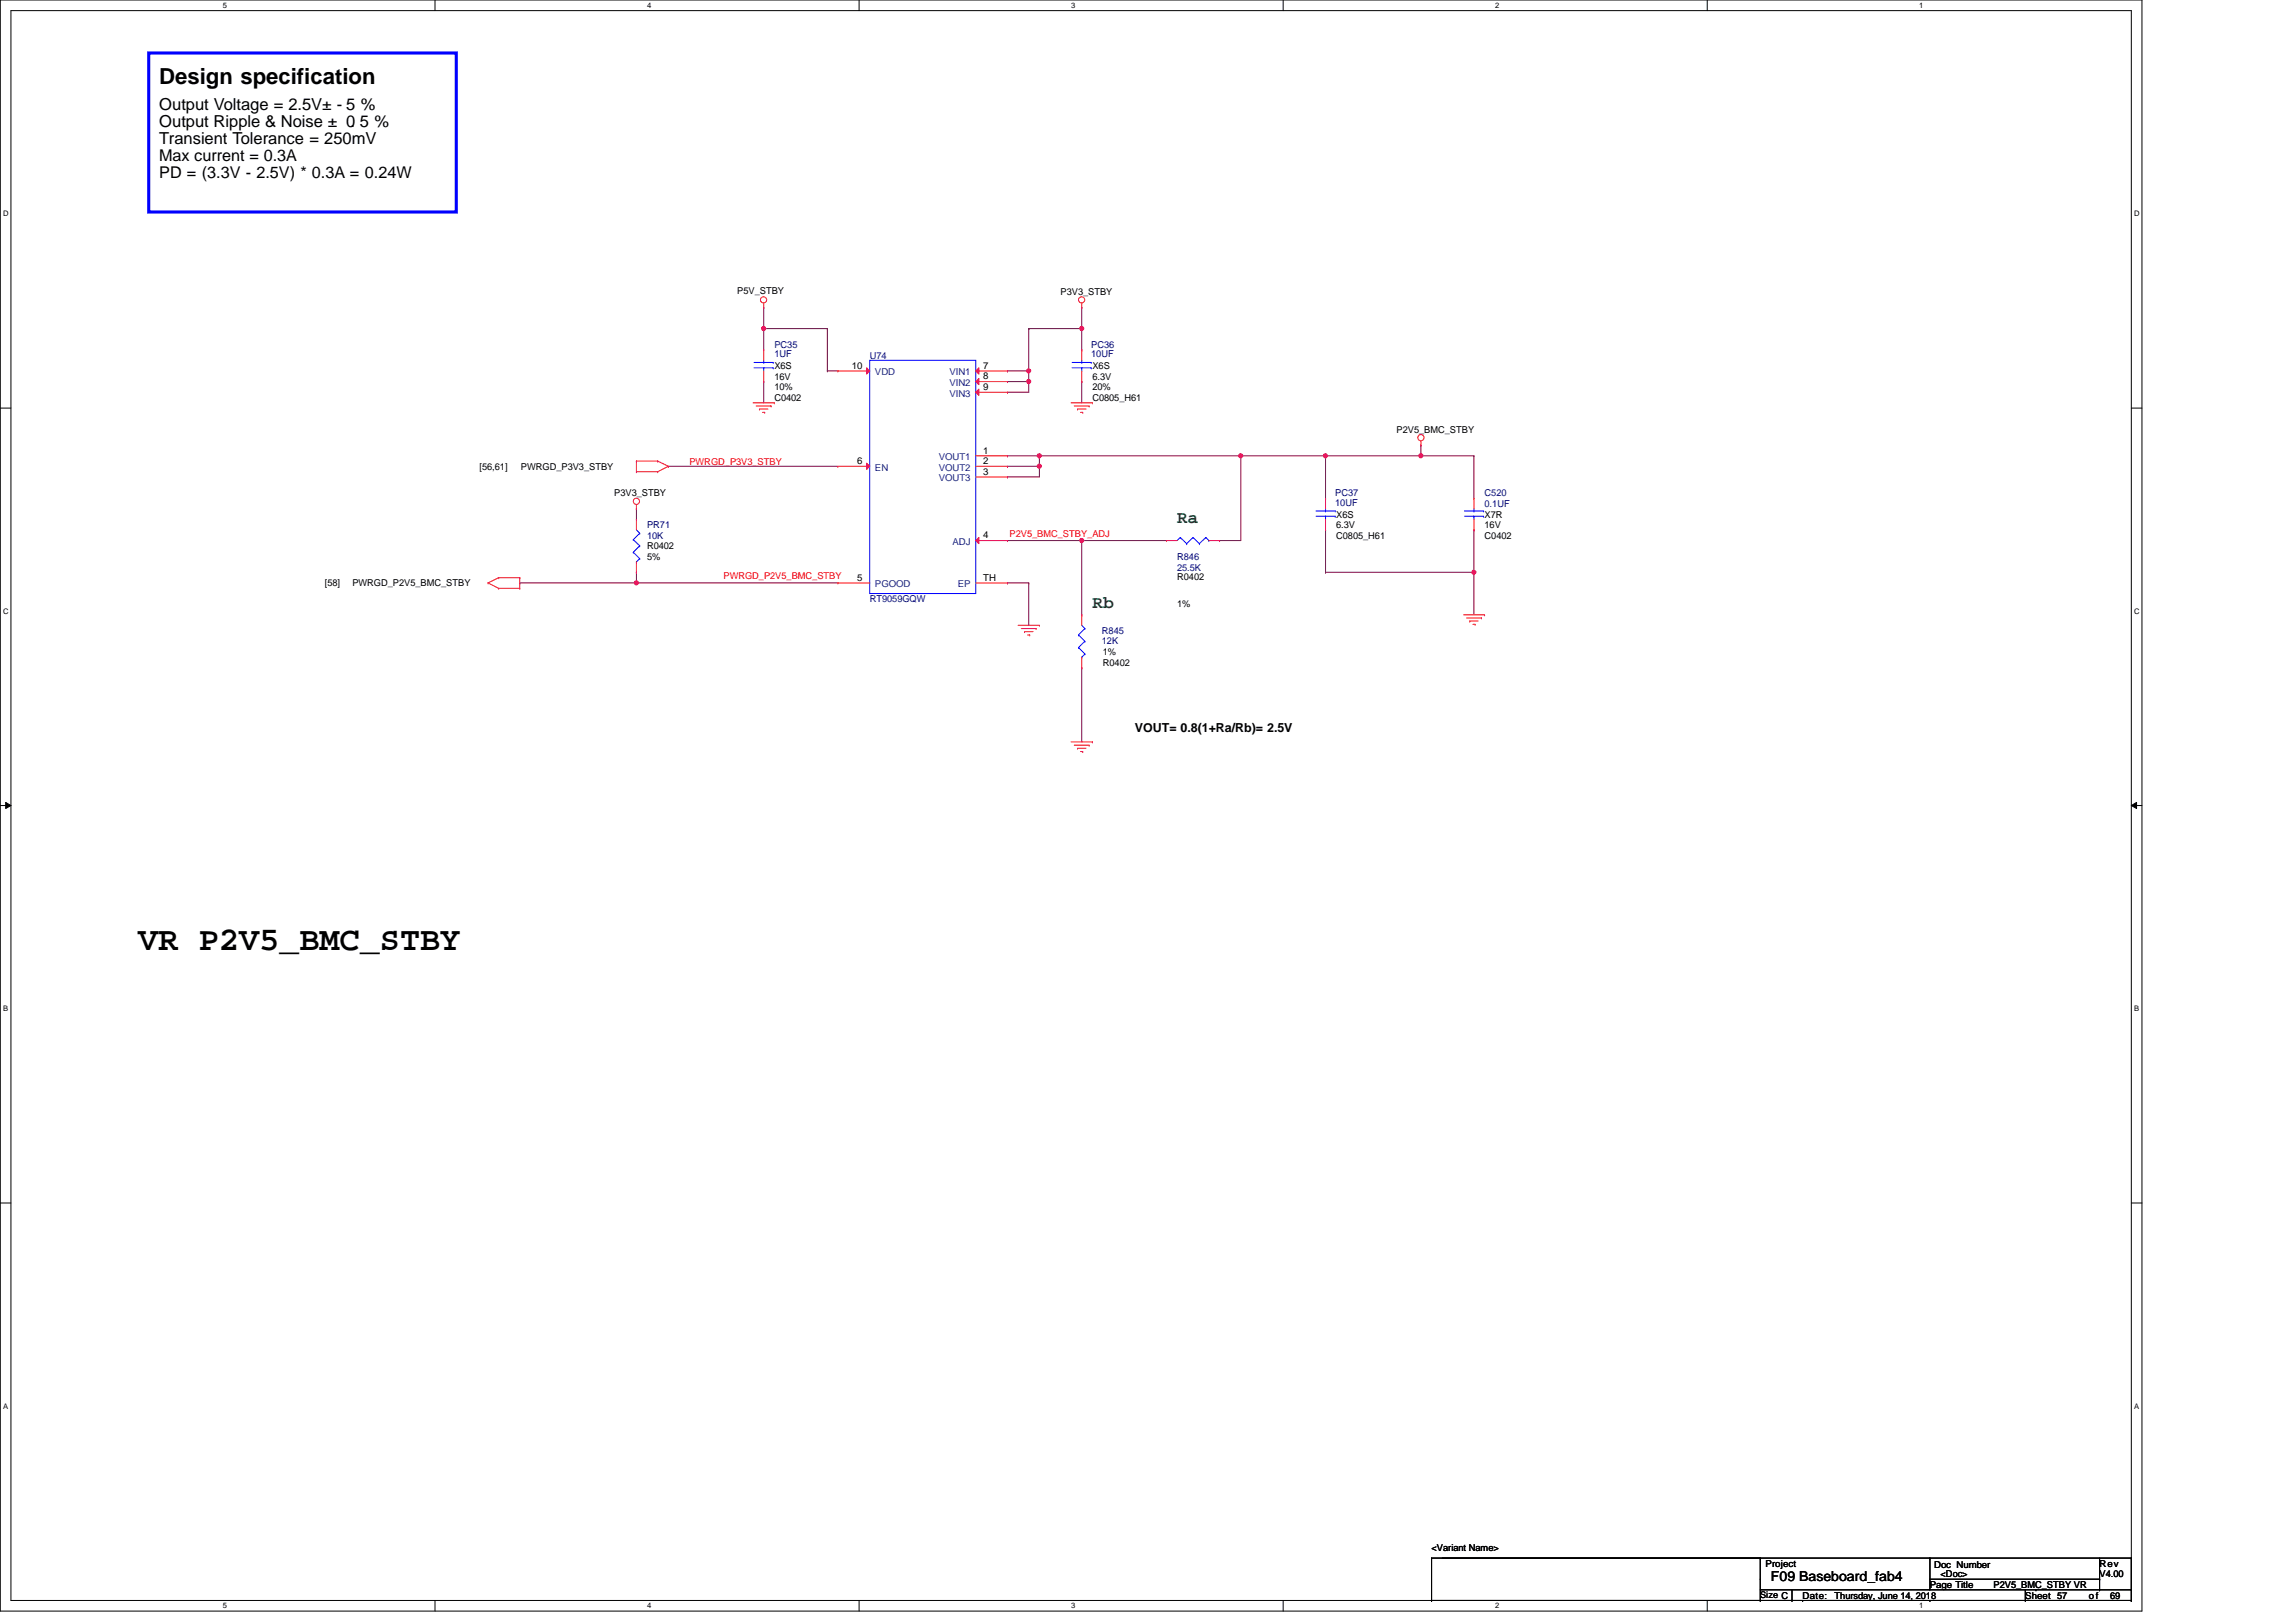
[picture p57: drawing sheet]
<svg xmlns="http://www.w3.org/2000/svg" width="297mm" height="210mm" viewBox="0 0 297 210" stroke-linecap="round" stroke-linejoin="round" font-family="sans-serif">
<defs><g id="words">
<text font-size="4.3" x="17.9" y="123">VR P2V5_BMC_STBY</text>
<text font-size="2.9" x="20.6" y="10.9">Design specification</text>
<g font-size="2.3" fill="#008000">
<text x="152.3" y="67.7">Ra</text>
<text x="141.3" y="78.7">Rb</text>
</g>
<g font-size="2.1">
<text x="20.6" y="14.3">Output Voltage = 2.5V± - 5 %</text>
<text x="20.6" y="16.5">Output Ripple &amp; Noise ± 0. 5 %</text>
<text x="20.6" y="18.7">Transient Tolerance = 250mV</text>
<text x="20.6" y="20.8">Max current = 0.3A</text>
<text x="20.6" y="23">PD = (3.3V - 2.5V) * 0.3A = 0.24W</text>
</g>
<text font-size="1.8" x="229.1" y="204.6">F09 Baseboard_fab4</text>
<text font-size="1.6" x="146.8" y="94.8">VOUT= 0.8(1+Ra/Rb)= 2.5V</text>
<g font-size="1.2">
<text x="95.4" y="38">P5V_STBY</text>
<text x="137.2" y="38.2">P3V3_STBY</text>
<text x="100.2" y="47.8">X6S</text>
<text x="110.2" y="47.7">10</text>
<text x="127.2" y="47.7">7</text>
<text x="141.3" y="47.8">X6S</text>
<text x="100.2" y="51.9">C0402</text>
<text x="100.2" y="50.5">10%</text>
<text x="100.2" y="49.1">16V</text>
<text x="127.2" y="49.1">8</text>
<text x="127.2" y="50.5">9</text>
<text x="141.3" y="49.1">6.3V</text>
<text x="141.3" y="51.9">C0805_H61</text>
<text x="141.3" y="50.5">20%</text>
<text x="127.2" y="58.7">1</text>
<text x="180.7" y="56">P2V5_BMC_STBY</text>
<text x="62" y="60.8">[56,61]</text>
<text x="67.4" y="60.8">PWRGD_P3V3_STBY</text>
<text x="79.5" y="64.2">P3V3_STBY</text>
<text x="110.9" y="60">6</text>
<text x="127.2" y="60">2</text>
<text x="127.2" y="61.4">3</text>
<text x="83.7" y="71.1">R0402</text>
<text x="127.2" y="69.7">4</text>
<text x="172.9" y="68.3">6.3V</text>
<text x="172.9" y="69.7">C0805_H61</text>
<text x="172.9" y="67">X6S</text>
<text x="192.1" y="67">X7R</text>
<text x="192.1" y="68.3">16V</text>
<text x="192.1" y="69.7">C0402</text>
<text x="42" y="75.9">[58]</text>
<text x="45.6" y="75.9">PWRGD_P2V5_BMC_STBY</text>
<text x="83.7" y="72.5">5%</text>
<text x="110.9" y="75.1">5</text>
<text x="127.2" y="75.1">TH</text>
<text x="152.3" y="75.1">R0402</text>
<text x="152.3" y="78.6">1%</text>
<text x="142.7" y="84.8">1%</text>
<text x="142.7" y="86.2">R0402</text>
<text x="185.2" y="200.7">&lt;Variant Name&gt;</text>
<text x="228.4" y="202.8">Project</text>
<text x="250.2" y="202.9">Doc Number</text>
<text x="271.6" y="202.8">Rev</text>
<text x="227.7" y="206.8">Size C</text>
<text x="233.2" y="206.9">Date:</text>
<text x="237.3" y="206.9">Thursday, June 14, 2018</text>
<text x="249.7" y="205.5">Page Title</text>
<text x="251.1" y="204.1">&lt;Doc&gt;</text>
<text x="257.9" y="205.5">P2V5_BMC_STBY VR</text>
<text x="262" y="206.9">Sheet 57</text>
<text x="270.3" y="206.9">of</text>
<text x="271.6" y="204.1">V4.00</text>
<text x="273" y="206.9">69</text>
</g>
<g font-size="1.2" fill="#000080">
<text x="100.2" y="45">PC35</text>
<text x="100.2" y="46.2">1UF</text>
<text x="112.5" y="46.4">U74</text>
<text x="141.2" y="45">PC36</text>
<text x="141.2" y="46.2">10UF</text>
<text x="172.7" y="64.2">PC37</text>
<text x="172.7" y="65.4">10UF</text>
<text x="192.1" y="64.2">C520</text>
<text x="192.1" y="65.6">0.1UF</text>
<text x="83.7" y="68.3">PR71</text>
<text x="83.7" y="69.7">10K</text>
<text x="112.5" y="77.9">RT9059GQW</text>
<text x="152.3" y="72.5">R846</text>
<text x="152.3" y="73.8">25.5K</text>
<text x="142.6" y="82">R845</text>
<text x="142.6" y="83.3">12K</text>
</g>
<g font-size="1.2" fill="#004080">
<text x="113.2" y="48.6">VDD</text>
<text x="122.8" y="48.6">VIN1</text>
<text x="122.8" y="50">VIN2</text>
<text x="122.8" y="51.3">VIN3</text>
<text x="121.5" y="59.6">VOUT1</text>
<text x="113.2" y="60.9">EN</text>
<text x="121.5" y="60.9">VOUT2</text>
<text x="121.5" y="62.3">VOUT3</text>
<text x="123.2" y="70.5">ADJ</text>
<text x="113.2" y="76">PGOOD</text>
<text x="123.9" y="76">EP</text>
</g>
<g font-size="1.2" fill="#f00">
<text x="89.2" y="60.1">PWRGD_P3V3_STBY</text>
<text x="130.6" y="69.5">P2V5_BMC_STBY_ADJ</text>
<text x="93.6" y="75">PWRGD_P2V5_BMC_STBY</text>
</g>
<g font-size="1">
<text x="28.8" y="1">5</text>
<text x="83.7" y="1">4</text>
<text x="138.6" y="1">3</text>
<text x="193.4" y="1">2</text>
<text x="248.3" y="1">1</text>
<text x=".4" y="28">D</text>
<text x="276.1" y="28">D</text>
<text x=".4" y="79.4">C</text>
<text x="276.1" y="79.4">C</text>
<text x=".4" y="130.9">B</text>
<text x="276.1" y="130.9">B</text>
<text x=".4" y="182.3">A</text>
<text x="276.1" y="182.3">A</text>
<text x="28.8" y="208.2">5</text>
<text x="83.7" y="208.2">4</text>
<text x="138.6" y="208.2">3</text>
<text x="193.4" y="208.2">2</text>
<text x="248.3" y="208.2">1</text>
</g>
</g></defs>
<path d="M0 0h277.1v208.5h-277.1zM1.4 1.4h274.3v205.7h-274.3z" fill="none" stroke="#000" stroke-width=".13"/>
<g fill="#fff">
<path d="M28.8 .1h.6v1.1h-.6z"/>
<path d="M28.8 207.3h.6v1.1h-.6z"/>
</g>
<path d="M56.3 0v1.4M56.3 207.1v1.4" fill="none" stroke="#000" stroke-width=".13"/>
<g fill="#fff">
<path d="M83.7 .1h.6v1.1h-.6z"/>
<path d="M83.7 207.3h.6v1.1h-.6z"/>
</g>
<path d="M111.1 0v1.4M111.1 207.1v1.4" fill="none" stroke="#000" stroke-width=".13"/>
<g fill="#fff">
<path d="M138.6 .1h.5v1.1h-.5z"/>
<path d="M138.6 207.3h.5v1.1h-.5z"/>
</g>
<path d="M166 0v1.4M166 207.1v1.4" fill="none" stroke="#000" stroke-width=".13"/>
<g fill="#fff">
<path d="M193.4 .1h.6v1.1h-.6z"/>
<path d="M193.4 207.3h.6v1.1h-.6z"/>
</g>
<path d="M220.9 0v1.4M220.9 207.1v1.4" fill="none" stroke="#000" stroke-width=".13"/>
<g fill="#fff">
<path d="M248.3 .1h.6v1.1h-.6z"/>
<path d="M248.3 207.3h.6v1.1h-.6z"/>
<path d="M.4 27.1h.7v1.1h-.7z"/>
<path d="M276.1 27.1h.7v1.1h-.7z"/>
<path d="M.4 78.5h.7v1.1h-.7z"/>
<path d="M276.1 78.5h.7v1.1h-.7z"/>
</g>
<path d="M0 52.8h1.4M275.7 52.8h1.4" fill="none" stroke="#000" stroke-width=".13"/>
<g fill="#fff">
<path d="M.4 130h.7v1.1h-.7z"/>
<path d="M276.1 130h.6v1.1h-.6z"/>
</g>
<path d="M0 104.2h1.4M.7 103.8l.7 .4-.7 .4zM275.7 104.2l.7-.4v.8zM275.7 104.2h1.4" fill="none" stroke="#000" stroke-width=".13"/>
<path d="M.7 103.8l.7 .4-.7 .4zM275.7 104.2l.7-.4v.8z" fill="#000"/>
<g fill="#fff">
<path d="M.4 181.4h.7v1.1h-.7z"/>
<path d="M276.1 181.4h.6v1.1h-.6z"/>
</g>
<path d="M0 155.7h1.4M275.7 155.7h1.4" fill="none" stroke="#000" stroke-width=".13"/>
<path d="M19.2 6.9h39.8v20.5h-39.8z" fill="none" stroke="#00f" stroke-width=".4"/>
<path d="M67.2 75.4h.1M67.2 75.4h15.1" fill="none" stroke="#800040" stroke-width=".13"/>
<circle cx="82.3" cy="75.4" r=".27" fill="#f0f"/>
<circle cx="82.3" cy="75.4" r=".27" fill="none" stroke="#f0f" stroke-width=".13"/>
<g fill="none" stroke="#800040" stroke-width=".13">
<path d="M98.8 39.8h.1M98.8 39.8v2.7M140 39.8h.1M140 39.8v2.7M183.8 57.6h.1M183.8 57.6v1.4M82.3 65.8h.1M82.3 74.1h.1M82.3 65.8v1.4M82.3 74.1v1.3M86.5 60.3h.1M86.5 60.3h21.9"/>
<path d="M130.3 60.3h.1M130.3 60.3h4.2"/>
</g>
<circle cx="134.5" cy="60.3" r=".27" fill="#f0f"/>
<circle cx="134.5" cy="60.3" r=".27" fill="none" stroke="#f0f" stroke-width=".13"/>
<path d="M107 42.5h.1M107 48h.1M107 42.5v5.5M107 48h1.4M134.5 59h.1M134.5 59v1.3M171.5 74.1h.1M171.5 74.1h19.2" fill="none" stroke="#800040" stroke-width=".13"/>
<circle cx="190.7" cy="74" r=".27" fill="#f0f"/>
<circle cx="190.7" cy="74" r=".27" fill="none" stroke="#f0f" stroke-width=".13"/>
<path d="M130.3 59h.1M130.3 59h4.2M171.5 59h.1M171.5 59h12.3M171.5 68.6h.1M171.5 68.6v5.5" fill="none" stroke="#800040" stroke-width=".13"/>
<circle cx="183.8" cy="59" r=".27" fill="#f0f"/>
<circle cx="183.8" cy="59" r=".27" fill="none" stroke="#f0f" stroke-width=".13"/>
<circle cx="171.5" cy="59" r=".27" fill="#f0f"/>
<circle cx="171.5" cy="59" r=".27" fill="none" stroke="#f0f" stroke-width=".13"/>
<path d="M133.1 42.5h.1M133.1 42.5h6.9M171.5 59h.1M171.5 59v5.5" fill="none" stroke="#800040" stroke-width=".13"/>
<circle cx="139.9" cy="42.5" r=".27" fill="#f0f"/>
<circle cx="139.9" cy="42.5" r=".27" fill="none" stroke="#f0f" stroke-width=".13"/>
<path d="M133.1 48h.1M133.1 42.5h.1M133.1 42.5v6.9M140 49.4h.1M140 49.4v2.7M82.3 75.4h.1M82.3 75.4h26.1M133.1 75.4h.1M133.1 75.4v5.5" fill="none" stroke="#800040" stroke-width=".13"/>
<circle cx="133.1" cy="48" r=".27" fill="#f0f"/>
<circle cx="133.1" cy="48" r=".27" fill="none" stroke="#f0f" stroke-width=".13"/>
<g fill="none" stroke="#800040" stroke-width=".13">
<path d="M98.8 42.5h.1M98.8 42.5h8.2M130.3 50.8h.1M130.3 48h.1M130.3 50.8h2.8M130.3 48h2.8M140 42.5h.1M140 42.5v2.8M190.7 59h.1M190.7 59v5.5M130.3 61.7h.1M130.3 75.4h.1"/>
<path d="M130.3 75.4h2.8M134.5 60.3h.1M134.5 60.3v1.4h-4.2M190.7 74.1h.1M190.7 74.1v5.5"/>
</g>
<circle cx="98.8" cy="42.5" r=".27" fill="#f0f"/>
<circle cx="98.8" cy="42.5" r=".27" fill="none" stroke="#f0f" stroke-width=".13"/>
<path d="M98.8 49.4h.1M98.8 42.5h.1M98.8 42.5v2.8M98.8 49.4v2.7M130.3 49.4h.1M130.3 49.4h2.8" fill="none" stroke="#800040" stroke-width=".13"/>
<circle cx="133.1" cy="49.4" r=".27" fill="#f0f"/>
<circle cx="133.1" cy="49.4" r=".27" fill="none" stroke="#f0f" stroke-width=".13"/>
<path d="M133.1 49.4h.1M133.1 49.4v1.4M130.3 70h.1M130.3 70h9.7M190.7 68.6h.1M190.7 68.6v5.5" fill="none" stroke="#800040" stroke-width=".13"/>
<circle cx="139.9" cy="69.9" r=".27" fill="#f0f"/>
<circle cx="139.9" cy="69.9" r=".27" fill="none" stroke="#f0f" stroke-width=".13"/>
<path d="M134.5 59h.1M134.5 59h26M157.8 70h.1M157.8 70h2.7M140 86.4h.1M140 86.4v9.6" fill="none" stroke="#800040" stroke-width=".13"/>
<circle cx="160.5" cy="59" r=".27" fill="#f0f"/>
<circle cx="160.5" cy="59" r=".27" fill="none" stroke="#f0f" stroke-width=".13"/>
<circle cx="134.5" cy="59" r=".27" fill="#f0f"/>
<circle cx="134.5" cy="59" r=".27" fill="none" stroke="#f0f" stroke-width=".13"/>
<path d="M160.5 59h.1M160.5 59v11M160.5 59h11M183.8 59h.1M183.8 59h6.9M140 70h.1M140 70v9.6M140 70h10.9" fill="none" stroke="#800040" stroke-width=".13"/>
<g fill="none" stroke="#f00" stroke-width=".13">
<path d="M98.8 39.8h.1M98.8 39.2v.6M140 39.8h.1M140 39.2v.6M82.3 59.7h.1M82.3 59.7h2.8M82.3 59.7v1.3M85.1 59.7h.1M85.1 59.7l1.4 .6M97.4 52.1h2.8M97.8 52.5h2M98.3 52.9h.1"/>
<path d="M98.3 52.9h1.1M98.7 53.4h.2M98.9 53.4h.1M99.8 52.5h.1M100.2 52.1h.1M138.6 52.1h2.7M139 52.5h1.9M139.4 52.9h.1M139.4 52.9h1.1M139.8 53.4h.3M140.1 53.4h.1M140.9 52.5h.1"/>
<path d="M141.3 52.1h.1M183.8 57.6h.1M183.8 57.1v.5M63.1 75.4h.1M63.1 75.4l1.4 .7M64.5 74.8h.1M64.5 76.1h.1M64.5 74.8l-1.4 .6M64.5 74.8h2.7M64.5 76.1h2.7M67.2 74.8h.1M67.2 76.1h.1"/>
<path d="M67.2 74.8v1.3M82.3 61h.1M82.3 65.8h.1M82.3 67.2h.1M82.3 74.1h.1M82.3 61h2.8M82.3 65.3v.5M82.3 67.2v1.4M82.3 72.7v1.4M85.1 61h.1M86.5 60.3h.1M86.5 60.3l-1.4 .7"/>
<path d="M108.4 75.4h.1M108.4 75.4h4.1M140 79.6h.1M140 79.6v1.3M171.5 64.5h.1M171.5 68.6h.1M171.5 64.5v1.3M171.5 67.2v1.4M189.3 79.6h2.8M189.7 80h2M191.7 80h.1M192.1 79.6h.1"/>
<path d="M131.7 80.9h2.8M132.1 81.3h1.9M132.5 81.7h.1M132.5 81.7h1.1M132.9 82.2h.3M133.2 82.2h.1M134 81.3h.1M134.5 80.9h.1M138.6 96h2.7M139 96.4h1.9M139.4 96.8h.1M139.4 96.8h1.1"/>
<path d="M139.8 97.3h.3M140 86.4h.1M140 85v1.4M140.1 97.3h.1M140.9 96.4h.1M141.3 96h.1M190.1 80.4h.1M190.1 80.4h1.1M190.6 80.8h.2M190.8 80.8h.1"/>
<circle cx="98.8" cy="38.8" r=".4"/>
<circle cx="139.9" cy="38.8" r=".4"/>
<circle cx="183.8" cy="56.6" r=".4"/>
<circle cx="82.3" cy="64.9" r=".4"/>
</g>
<g fill="none" stroke="#000" stroke-width=".13">
<path d="M185.2 201.6h.1M185.2 207.1h.1M185.2 201.6h90.5M185.2 207.1h90.5M185.2 201.6v5.5M227.7 201.6h.1M227.7 207.1h.1M227.7 205.7h48M227.7 201.6v5.5M231.8 207.1h.1M231.8 205.7v1.4M233.2 207.1h.1"/>
<path d="M249.7 207.1h.1M249.7 201.6h.1M249.7 201.6v4.1M249.7 204.4h21.9M262 207.1h.1M262 205.7v1.4M263.4 205.7h.1M271.6 204.4h.1M271.6 205.7h.1M271.6 201.6v4.1M275.7 201.6h.1M275.7 207.1h.1"/>
<path d="M275.7 205.7h.1M275.7 201.6v5.5"/>
</g>
<g fill="none" stroke="#00f" stroke-width=".13">
<path d="M112.5 46.6h13.7v30.2h-13.7zM81.9 69.8h.1M81.9 71.5h.1M81.9 69.8l.9 .8M81.9 71.5l.9 .8M82.3 72.7h.1M82.3 68.6l.5 .4M82.8 69h.1M82.8 70.6h.1M82.8 72.3h.1M82.8 69l-.9 .8M82.8 70.6l-.9 .9"/>
<path d="M82.8 72.3l-.5 .4M170.3 66.8h2.4M170.3 66.1h2.4M171.5 66.1h.1M171.5 66.8h.1M171.5 65.8v.3M171.5 66.8v.4M172.7 66.8h.1M172.7 66.1h.1M139.5 82.2h.1M139.5 83.8h.1M139.5 82.2l.9 .8"/>
<path d="M139.5 83.8l.9 .8M140 85h.1M140 80.9l.4 .4M140.4 81.3h.1M140.4 83h.1M140.4 84.6h.1M140.4 81.3l-.9 .9M140.4 83l-.9 .8M140.4 84.6l-.4 .4"/>
</g>
<path d="M112.1 59.9l.4 .4-.4 .4z" fill="#f00"/>
<path d="M112.1 59.9l.4 .4-.4 .4zM108.4 60.3h.1M108.4 60.3h4.1" fill="none" stroke="#f00" stroke-width=".13"/>
<path d="M126.2 70l.4-.4v.8z" fill="#f00"/>
<path d="M126.2 59h4.1M130.3 59h.1M126.2 70l.4-.4v.8zM126.2 70h4.1M130.3 70h.1" fill="none" stroke="#f00" stroke-width=".13"/>
<path d="M126.2 48l.4-.4v.8z" fill="#f00"/>
<path d="M126.2 48l.4-.4v.8zM126.2 48h4.1M130.3 48h.1" fill="none" stroke="#f00" stroke-width=".13"/>
<path d="M112.1 47.6l.4 .4-.4 .4z" fill="#f00"/>
<path d="M108.4 48h.1M108.4 48h4.1M112.1 47.6l.4 .4-.4 .4zM126.2 75.4h4.1M126.2 60.3h4.1M126.2 61.7h4.1M130.3 75.4h.1M130.3 60.3h.1M130.3 61.7h.1" fill="none" stroke="#f00" stroke-width=".13"/>
<path d="M126.2 49.4l.4-.4v.8z" fill="#f00"/>
<path d="M126.2 49.4l.4-.4v.8zM126.2 49.4h4.1M130.3 49.4h.1" fill="none" stroke="#f00" stroke-width=".13"/>
<path d="M126.2 50.8l.4-.4v.8z" fill="#f00"/>
<g fill="none" stroke="#f00" stroke-width=".13">
<path d="M98.8 45.3h.1M98.8 49.4h.1M98.8 45.3v1.3M98.8 48v1.4M126.2 50.8l.4-.4v.8zM126.2 50.8h4.1M130.3 50.8h.1M140 45.3h.1M140 49.4h.1M140 45.3v1.3M140 48v1.4M150.9 70h.1"/>
<path d="M150.9 70h1.4M156.4 70h1.4M157.8 70h.1M190.7 64.5h.1M190.7 68.6h.1M190.7 64.5v1.3M190.7 67.2v1.4"/>
</g>
<g fill="none" stroke="#00f" stroke-width=".13">
<path d="M97.6 47.6h2.4M97.6 46.9h2.4M98.8 46.9h.1M98.8 47.6h.1M98.8 46.6v.3M98.8 47.6v.4M100 47.6h.1M100 46.9h.1M138.7 47.6h2.5M138.7 46.9h2.5M140 46.9h.1M140 47.6h.1"/>
<path d="M140 46.6v.3M140 47.6v.4M141.2 47.6h.1M141.2 46.9h.1M152.7 69.6h.1M152.7 69.6l-.4 .4M152.7 69.6l.8 .8M153.5 70.4h.1M154.3 69.6h.1M154.3 69.6l-.8 .8M154.3 69.6l.9 .8M155.2 70.4h.1"/>
<path d="M156 69.6h.1M156 69.6l-.8 .8M156 69.6l.4 .4M156.4 70h.1M189.5 66.8h2.4M189.5 66.1h2.4M190.7 66.1h.1M190.7 66.8h.1M190.7 65.8v.3M190.7 66.8v.4M191.9 66.8h.1M191.9 66.1h.1"/>
</g>
<circle cx="82.3" cy="75.4" r=".27" fill="#f0f"/>
<circle cx="82.3" cy="75.4" r=".27" fill="none" stroke="#f0f" stroke-width=".13"/>
<circle cx="134.5" cy="60.3" r=".27" fill="#f0f"/>
<circle cx="134.5" cy="60.3" r=".27" fill="none" stroke="#f0f" stroke-width=".13"/>
<circle cx="190.7" cy="74" r=".27" fill="#f0f"/>
<circle cx="190.7" cy="74" r=".27" fill="none" stroke="#f0f" stroke-width=".13"/>
<circle cx="183.8" cy="59" r=".27" fill="#f0f"/>
<circle cx="183.8" cy="59" r=".27" fill="none" stroke="#f0f" stroke-width=".13"/>
<circle cx="171.5" cy="59" r=".27" fill="#f0f"/>
<circle cx="171.5" cy="59" r=".27" fill="none" stroke="#f0f" stroke-width=".13"/>
<circle cx="139.9" cy="42.5" r=".27" fill="#f0f"/>
<circle cx="139.9" cy="42.5" r=".27" fill="none" stroke="#f0f" stroke-width=".13"/>
<circle cx="133.1" cy="48" r=".27" fill="#f0f"/>
<circle cx="133.1" cy="48" r=".27" fill="none" stroke="#f0f" stroke-width=".13"/>
<circle cx="98.8" cy="42.5" r=".27" fill="#f0f"/>
<circle cx="98.8" cy="42.5" r=".27" fill="none" stroke="#f0f" stroke-width=".13"/>
<circle cx="133.1" cy="49.4" r=".27" fill="#f0f"/>
<circle cx="133.1" cy="49.4" r=".27" fill="none" stroke="#f0f" stroke-width=".13"/>
<circle cx="139.9" cy="69.9" r=".27" fill="#f0f"/>
<circle cx="139.9" cy="69.9" r=".27" fill="none" stroke="#f0f" stroke-width=".13"/>
<circle cx="160.5" cy="59" r=".27" fill="#f0f"/>
<circle cx="160.5" cy="59" r=".27" fill="none" stroke="#f0f" stroke-width=".13"/>
<circle cx="134.5" cy="59" r=".27" fill="#f0f"/>
<circle cx="134.5" cy="59" r=".27" fill="none" stroke="#f0f" stroke-width=".13"/>
<use href="#words"/>
</svg>
